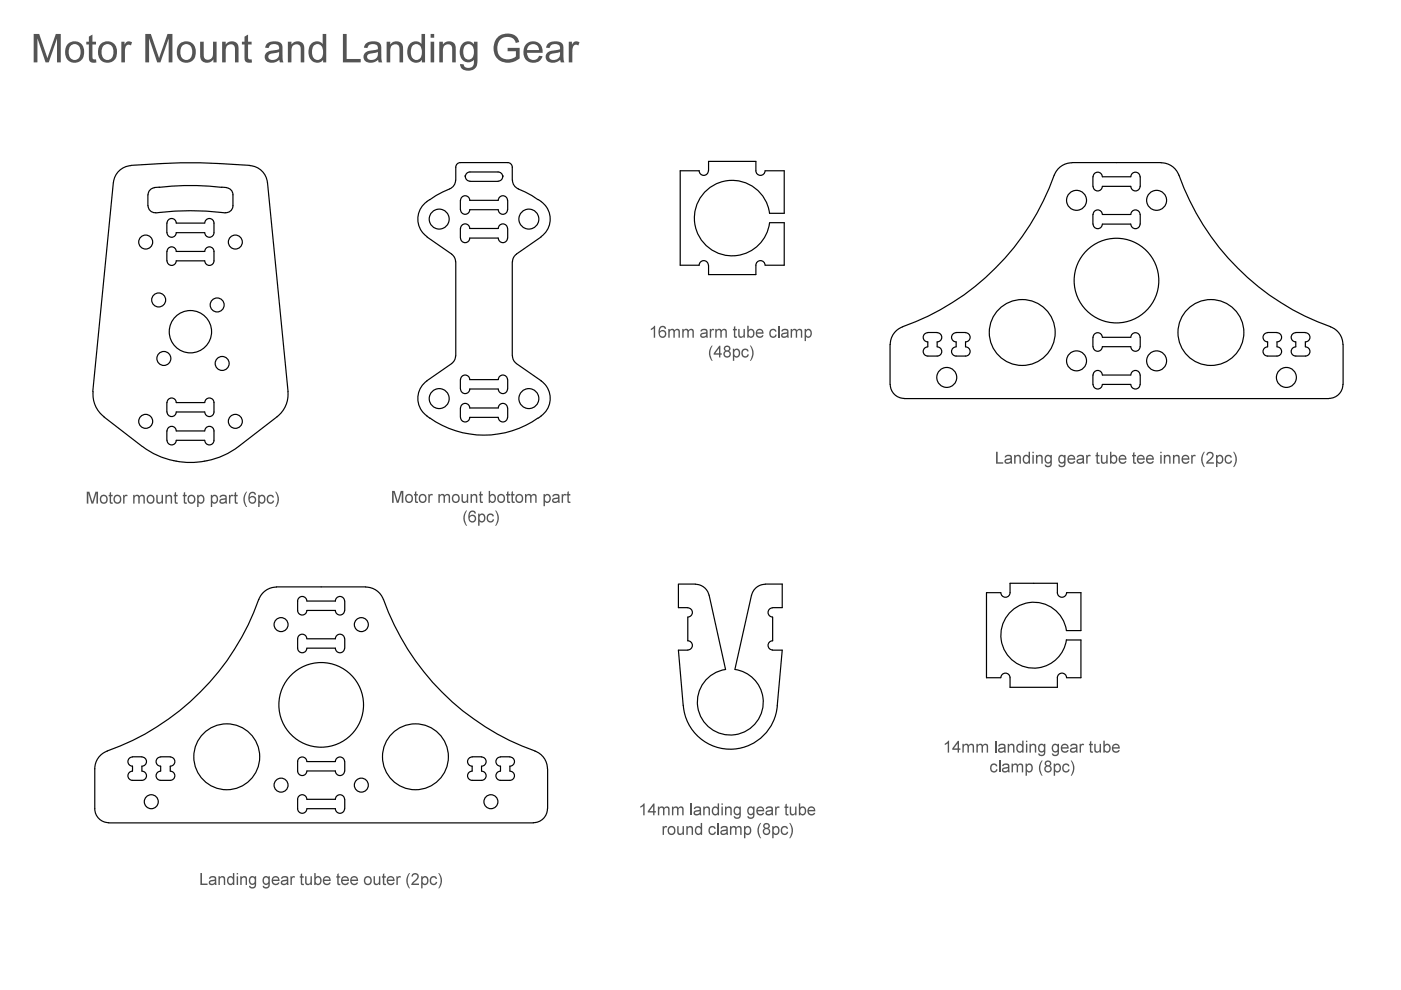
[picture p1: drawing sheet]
<svg xmlns="http://www.w3.org/2000/svg" width="297mm" height="210mm" viewBox="0 0 297 210" stroke-linecap="round" stroke-linejoin="round" font-family="sans-serif">
<g fill="none" stroke="#000" stroke-width=".25">
<path d="M24 38.7l-4.3 44.3M27.8 35.1a141 141 0 0 1 25.2 0M27.8 35.1a4 4 0 0 0-3.7 3.6M32.7 39.8a1.48 1.48 0 0 0-1.3 1.5v2.3a1.54 1.54 0 0 0 1.6 1.5M33.7 39.7a62.7 62.7 0 0 1 14.3 .1M33.8 39.7l-1.1 .1M48.1 39.8a1.48 1.48 0 0 1 1.3 1.5v2.4a1.48 1.48 0 0 1-1.7 1.4M53 35.1a4 4 0 0 1 3.7 3.6l4.4 44.3M96.6 38.2a2.01 2.01 0 0 1-1.3 1.9l-2.9 1.4-1.3 .8M96.6 38.2v-2.8a.97 .97 0 0 1 1-.9h10a.97 .97 0 0 1 1 .9v2.8M98.6 37.4h.1M99 36.7l.6-.2h6a.97 .97 0 0 1 1 .9 .97 .97 0 0 1-1 1h-6a.97 .97 0 0 1-.9-.6 .97 .97 0 0 1 .3-1.1z"/>
<path d="M106.6 37.4h.1M108.7 38.2a1.99 1.99 0 0 0 1.2 1.9M150.2 36.2a.97 .97 0 0 1-1 1 .97 .97 0 0 1-1-1h-4v20h4a.97 .97 0 0 1 1-.9 .97 .97 0 0 1 1 .9M150.2 36.2v-2h10.1v2a.97 .97 0 0 0 .9 1 .97 .97 0 0 0 1-1M162.2 36.2h4.1v9h-3.1M227.3 34.5a4 4 0 0 0-3.8 2.6 53.4 53.4 0 0 1-32.7 32.5 4 4 0 0 0-2 3.4M227.3 34.5h18.9M233.7 37.5a.97 .97 0 0 0-1-1 .97 .97 0 0 0-.9 1l-.1 2a1 1 0 0 0 1 1 1 1 0 0 0 1-1M233.8 37.5h6a.97 .97 0 0 1 .9-1 .97 .97 0 0 1 1 1M233.8 39.5h6a.97 .97 0 0 0 .9 1 .97 .97 0 0 0 1-1M241.8 37.5v2M246.2 34.5a4 4 0 0 1 3.8 2.6 53.4 53.4 0 0 0 32.7 32.5 4.1 4.1 0 0 1 2.1 3.4l-.1 8.5a3 3 0 0 1-2.9 3h-90.1a3 3 0 0 1-2.9-3"/>
<path d="M33 45.1a58.2 58.2 0 0 1 14.7 0M35.4 53.3v2M35.4 47.3v2M43.4 53.3h-6a.97 .97 0 0 0-1-1 .97 .97 0 0 0-1 1M43.4 55.3h-6a.97 .97 0 0 1-1 1 .97 .97 0 0 1-1-1M43.4 49.3h-6a.97 .97 0 0 1-1 1 .97 .97 0 0 1-1-1M43.4 47.3h-6a.97 .97 0 0 0-1-1 .97 .97 0 0 0-1 1M43.4 53.3a.97 .97 0 0 1 1-1 .97 .97 0 0 1 1 1v2a.97 .97 0 0 1-1 1 .97 .97 0 0 1-1-1M43.4 47.3a.97 .97 0 0 1 1-1 .97 .97 0 0 1 1 1v2a.97 .97 0 0 1-1 1 .97 .97 0 0 1-1-1M90.5 50.2l5.2 3.7M90.5 42.7a4.5 4.5 0 0 0 0 7.5M91.1 42.3l-.6 .4"/>
<path d="M95.7 53.9l.6 .5 .3 1.1M96.6 55.5v20M97.6 48.4v2.1M97.6 42.5v2M105.6 50.5h-6a.97 .97 0 0 1-1 .9 .97 .97 0 0 1-1-.9M105.6 48.4h-6a.97 .97 0 0 0-1-.9 .97 .97 0 0 0-1 .9M105.6 42.5h-6a.97 .97 0 0 0-1-1 .97 .97 0 0 0-1 1M105.6 44.5h-6a.97 .97 0 0 1-1 .9 .97 .97 0 0 1-1-.9M105.6 48.4a.97 .97 0 0 1 1-.9 .97 .97 0 0 1 1 .9M105.6 42.5a.97 .97 0 0 1 1-1 .97 .97 0 0 1 1 1M107.6 50.5a.97 .97 0 0 1-1 .9 .97 .97 0 0 1-1-.9M107.6 44.5a.97 .97 0 0 1-1 .9 .97 .97 0 0 1-1-.9"/>
<path d="M107.6 42.5v2M107.6 48.4v2.1M108.6 55.5v20M109.5 53.9l-.5 .5-.3 1.1M109.9 40.1l2.9 1.4 1.3 .8M114.1 42.3a4.6 4.6 0 0 1 .6 7.9M114.8 50.2l-5.3 3.7M150.2 56.2v2h10.1v-2a.97 .97 0 0 1 .9-.9 .97 .97 0 0 1 1 .9M163.2 45.2a8 8 0 0 0-12.3-5.7 8 8 0 0 0 0 13.5 8 8 0 0 0 12.3-5.8M163.2 47.2h3.1v9h-4.1M233.7 45.5a1 1 0 0 0-1-1 1 1 0 0 0-1 1l.1 2a.97 .97 0 0 0 .9 1 .97 .97 0 0 0 1-1M233.8 47.5h6a.97 .97 0 0 0 .9 1 .97 .97 0 0 0 1-1"/>
<path d="M233.8 45.5h6a.97 .97 0 0 1 .9-1 .97 .97 0 0 1 1 1M241.8 45.5v2M95.7 77.1l-5.2 3.6M96.6 75.5l-.3 1-.6 .6M108.7 75.5l.3 1 .5 .6M109.5 77.1l5.3 3.6M188.7 73v8.5M196.7 73.5a.97 .97 0 0 0-1 1 .97 .97 0 0 0 1 1h2a.97 .97 0 0 0 1-1 .97 .97 0 0 0-1-1M196.7 70.5a.97 .97 0 0 0-1 1 .97 .97 0 0 0 1 1v1M196.7 70.5h2M198.7 70.5a.97 .97 0 0 1 1 1 .97 .97 0 0 1-1 1v1M202.7 70.5h2"/>
<path d="M202.7 70.5a.97 .97 0 0 0-1 1 .97 .97 0 0 0 1 1v1M202.7 73.5a.97 .97 0 0 0-1 1 .97 .97 0 0 0 1 1h2a.97 .97 0 0 0 1-1 .97 .97 0 0 0-1-1M204.7 70.5a.97 .97 0 0 1 1 1 .97 .97 0 0 1-1 1v1M233.7 71.5a.97 .97 0 0 0-1-1 .97 .97 0 0 0-.9 1l-.1 2a1 1 0 0 0 1 1 1 1 0 0 0 1-1M233.7 79.5a1 1 0 0 0-1-1 1 1 0 0 0-1 1l.1 2a.97 .97 0 0 0 .9 1 .97 .97 0 0 0 1-1M233.8 71.5h6a.97 .97 0 0 1 .9-1 .97 .97 0 0 1 1 1M233.8 73.5h6a.97 .97 0 0 0 .9 1 .97 .97 0 0 0 1-1M233.8 79.5h6a.97 .97 0 0 1 .9-1 .97 .97 0 0 1 1 1M241.8 71.5v2M241.8 79.5v2M268.8 70.5h1.9M268.8 70.5a.97 .97 0 0 0-1 1 .97 .97 0 0 0 1 1v1"/>
<path d="M268.8 73.5a.97 .97 0 0 0-1 1 .97 .97 0 0 0 1 1h1.9a.97 .97 0 0 0 1-1 .97 .97 0 0 0-1-1M270.7 70.5a.97 .97 0 0 1 1 1 .97 .97 0 0 1-1 1v1M274.7 70.5h2.1M274.7 73.5a.97 .97 0 0 0-.9 1 .97 .97 0 0 0 .9 1h2.1a.97 .97 0 0 0 .9-1 .97 .97 0 0 0-.9-1M274.7 70.5a.97 .97 0 0 0-.9 1 .97 .97 0 0 0 .9 1v1M276.8 70.5a.97 .97 0 0 1 .9 1 .97 .97 0 0 1-.9 1v1M19.7 83a6 6 0 0 0 2.3 5.4M22 88.4l8.2 6.3M30.2 94.7a16 16 0 0 0 6.7 3M35.4 85.4v1.9M35.4 91.4v2M43.4 85.4h-6a.97 .97 0 0 0-1-1 .97 .97 0 0 0-1 1"/>
<path d="M43.4 87.3h-6a.97 .97 0 0 1-1 1 .97 .97 0 0 1-1-1M43.4 93.4h-6a.97 .97 0 0 1-1 .9 .97 .97 0 0 1-1-.9M43.4 91.4h-6a.97 .97 0 0 0-1-1 .97 .97 0 0 0-1 1M43.4 85.4a.97 .97 0 0 1 1-1 .97 .97 0 0 1 1 1v1.9a.97 .97 0 0 1-1 1 .97 .97 0 0 1-1-1M43.4 91.4a.97 .97 0 0 1 1-1 .97 .97 0 0 1 1 1v2a.97 .97 0 0 1-1 .9 .97 .97 0 0 1-1-.9M61 83a6 6 0 0 1-2.3 5.4l-8.1 6.3a17.1 17.1 0 0 1-13.7 3M90.5 88.2l.6 .5M90.5 80.8a4.5 4.5 0 0 0 0 7.4M91.1 88.6a19.9 19.9 0 0 0 23 0M97.6 80.5v2M97.6 86.5v2M105.6 80.5h-6a.97 .97 0 0 0-1-1 .97 .97 0 0 0-1 1"/>
<path d="M105.6 82.5h-6a.97 .97 0 0 1-1 1 .97 .97 0 0 1-1-1M105.6 88.5h-6a.97 .97 0 0 1-1 1 .97 .97 0 0 1-1-1M105.6 86.5h-6a.97 .97 0 0 0-1-1 .97 .97 0 0 0-1 1M105.6 80.5a.97 .97 0 0 1 1-1 .97 .97 0 0 1 1 1M105.6 86.5a.97 .97 0 0 1 1-1 .97 .97 0 0 1 1 1M107.6 82.5a.97 .97 0 0 1-1 1 .97 .97 0 0 1-1-1M107.6 88.5a.97 .97 0 0 1-1 1 .97 .97 0 0 1-1-1M107.6 80.5v2M107.6 86.5v2M114.7 80.8a4.6 4.6 0 0 1-.6 7.9M233.8 81.5h6a.97 .97 0 0 0 .9 1 .97 .97 0 0 0 1-1M65.1 135.4a.97 .97 0 0 0-1-.9 .97 .97 0 0 0-1 .9v2a.97 .97 0 0 0 1 1 .97 .97 0 0 0 1-1"/>
<path d="M65.1 127.4a.97 .97 0 0 0-1-.9 .97 .97 0 0 0-1 .9v2a.97 .97 0 0 0 1 1 .97 .97 0 0 0 1-1M65.1 137.4h6a.97 .97 0 0 0 1 1 .97 .97 0 0 0 1-1M65.1 135.4h6a.97 .97 0 0 1 1-.9 .97 .97 0 0 1 1 .9M65.1 127.4h6a.97 .97 0 0 1 1-.9 .97 .97 0 0 1 1 .9M65.1 129.4h6a.97 .97 0 0 0 1 1 .97 .97 0 0 0 1-1M73.1 127.4v2M73.1 135.4v2M145.8 130.9v5a.97 .97 0 0 1 1 .9 .97 .97 0 0 1-1 1M145.8 137.9h-2l1.1 11.7a10 10 0 0 0 9.9 9.2 10 10 0 0 0 10-9.2M147.4 123.8h-3.6v5l2 .1a.97 .97 0 0 1 1 1 .97 .97 0 0 1-1 .9M147.4 123.9a2.96 2.96 0 0 1 2.9 2.3M150.4 126.2l3.4 15.7"/>
<path d="M162.2 123.8h3.6v5l-2 .1a.97 .97 0 0 0-1 1 .97 .97 0 0 0 1 .9M162.2 123.9a2.96 2.96 0 0 0-2.8 2.3l-3.6 15.7M163.8 130.9v5a.97 .97 0 0 0-1 .9 .97 .97 0 0 0 1 1M163.8 137.9h2l-1 11.7M226.1 135.7h3.1v8h-3M226.1 133.7a7 7 0 0 0-10.7-4.9 7 7 0 0 0 0 11.8 7 7 0 0 0 10.7-4.9M226.1 125.7a.97 .97 0 0 1-.9 .9 .97 .97 0 0 1-1-.9v-2h-10v2a1 1 0 0 1-1 .9 1 1 0 0 1-1-.9h-3v18h3a.97 .97 0 0 1 1-1 .97 .97 0 0 1 1 1v2h10v-2a.97 .97 0 0 1 1-1 .97 .97 0 0 1 .9 1M226.2 125.7h3v8h-3.1M153.8 141.9a7 7 0 0 0-4.8 10.7 7 7 0 0 0 11.7 0 7 7 0 0 0-4.9-10.7M23.1 174.4a2.96 2.96 0 0 1-3-2.9v-8.5a4 4 0 0 1 2.6-3.8 53.6 53.6 0 0 0 32.5-32.7 4 4 0 0 1 3.4-2l18.9-.1a4.1 4.1 0 0 1 3.8 2.7 53.6 53.6 0 0 0 32.8 32.4 4 4 0 0 1 2 3.5v8.5a3 3 0 0 1-3 2.9M23.1 174.5h90M28.1 163.5a.97 .97 0 0 0-1 1 .97 .97 0 0 0 1 1h2a.97 .97 0 0 0 1-1 .97 .97 0 0 0-1-1"/>
<path d="M28.1 160.5a.97 .97 0 0 0-1 1 .97 .97 0 0 0 1 .9v1.1M28.1 160.5h2M30.1 160.5a.97 .97 0 0 1 1 1 .97 .97 0 0 1-1 .9v1.1M34.1 160.5a.97 .97 0 0 0-1 1 .97 .97 0 0 0 1 .9v1.1M34.1 163.5a.97 .97 0 0 0-1 1 .97 .97 0 0 0 1 1h2a.97 .97 0 0 0 1-1 .97 .97 0 0 0-1-1M34.1 160.5h2M36.1 160.5a.97 .97 0 0 1 1 1 .97 .97 0 0 1-1 .9v1.1M65.1 161.5a.97 .97 0 0 0-1-1 .97 .97 0 0 0-1 1v2a.97 .97 0 0 0 1 .9 .97 .97 0 0 0 1-.9M65.1 169.5a.97 .97 0 0 0-1-1 .97 .97 0 0 0-1 1v2a.97 .97 0 0 0 1 .9 .97 .97 0 0 0 1-.9M65.1 161.5h6a.97 .97 0 0 1 1-1 .97 .97 0 0 1 1 1M65.1 163.5h6a.97 .97 0 0 0 1 .9 .97 .97 0 0 0 1-.9M65.1 171.5h6a.97 .97 0 0 0 1 .9 .97 .97 0 0 0 1-.9"/>
<path d="M65.1 169.5h6a.97 .97 0 0 1 1-1 .97 .97 0 0 1 1 1M73.1 161.5v2M73.1 169.5v2M100.1 160.5a.97 .97 0 0 0-1 1 .97 .97 0 0 0 1 .9v1.1M100.1 163.5a.97 .97 0 0 0-1 1 .97 .97 0 0 0 1 1h2a.97 .97 0 0 0 1-1 .97 .97 0 0 0-1-1M100.1 160.5h2M102.1 160.5a.97 .97 0 0 1 1 1 .97 .97 0 0 1-1 .9v1.1M106.1 163.5a.97 .97 0 0 0-1 1 .97 .97 0 0 0 1 1h2a.97 .97 0 0 0 1-1 .97 .97 0 0 0-1-1M106.1 160.5a.97 .97 0 0 0-1 1 .97 .97 0 0 0 1 .9v1.1M106.1 160.5h2M108.1 160.5a.97 .97 0 0 1 1 1 .97 .97 0 0 1-1 .9v1.1"/>
<circle cx="30.9" cy="51.3" r="1.48"/>
<circle cx="49.9" cy="51.3" r="1.48"/>
<circle cx="93.1" cy="46.5" r="2.12"/>
<circle cx="112.1" cy="46.5" r="2.12"/>
<circle cx="228.2" cy="42.5" r="2.12"/>
<circle cx="236.7" cy="59.5" r="9"/>
<circle cx="245.2" cy="42.5" r="2.12"/>
<circle cx="33.6" cy="63.6" r="1.48"/>
<circle cx="34.7" cy="76" r="1.48"/>
<circle cx="40.4" cy="70.3" r="4.5"/>
<circle cx="46" cy="64.7" r="1.48"/>
<circle cx="47.1" cy="77.1" r="1.48"/>
<circle cx="216.7" cy="70.5" r="7"/>
<circle cx="228.2" cy="76.5" r="2.12"/>
<circle cx="245.2" cy="76.5" r="2.12"/>
<circle cx="256.7" cy="70.5" r="7"/>
<circle cx="30.9" cy="89.3" r="1.48"/>
<circle cx="49.9" cy="89.3" r="1.48"/>
<circle cx="93.1" cy="84.5" r="2.12"/>
<circle cx="112.1" cy="84.5" r="2.12"/>
<circle cx="200.7" cy="80" r="2.12"/>
<circle cx="272.7" cy="80" r="2.12"/>
<circle cx="59.6" cy="132.4" r="1.48"/>
<circle cx="76.6" cy="132.4" r="1.48"/>
<circle cx="68.1" cy="149.5" r="9"/>
<circle cx="32.1" cy="170" r="1.48"/>
<circle cx="48.1" cy="160.5" r="7"/>
<circle cx="59.6" cy="166.5" r="1.48"/>
<circle cx="76.6" cy="166.5" r="1.48"/>
<circle cx="88.1" cy="160.5" r="7"/>
<circle cx="104.1" cy="170" r="1.48"/>
</g>
<g fill="#545454">
<path d="M7.1 7.2h1.2l1.8 5.1 1.7-5.1h1.1v6h-.8v-5l-1.8 5h-.6l-1.8-5.1v5.1h-.8z"/>
<path d="M18.8 7.8l.8-.5v1.5h.8v.6h-.8v2.6a.52 .52 0 0 0 .2 .5 .52 .52 0 0 0 .6 .1v.6a1.1 1.1 0 0 1-1.2-.1 1.1 1.1 0 0 1-.4-1.1v-2.6h-.5v-.6h.5z"/>
<path d="M25.7 8.8h.7v.7a1 1 0 0 1 1.6-.5l-.2 .7a.82 .82 0 0 0-1 0 .82 .82 0 0 0-.3 .9v2.6h-.8z"/>
<path d="M30.8 7.2h1.2l1.7 5.1 1.8-5.1h1.1v6h-.8v-5l-1.8 5h-.7l-1.7-5.1v5.1h-.8z"/>
<path d="M42.4 8.8h.8v2.5a1.03 1.03 0 0 0 .8 1.4 1.03 1.03 0 0 0 1.2-1.2v-2.7h.7v4.4h-.7v-.6a1.51 1.51 0 0 1-1.8 .7 1.51 1.51 0 0 1-1-1.8z"/>
<path d="M47.1 8.8h.8v.7a1.48 1.48 0 0 1 1.8-.7 1.48 1.48 0 0 1 .9 1.7v2.7h-.8v-2.6a.99 .99 0 0 0-.9-1.3 .99 .99 0 0 0-1 1.1v2.8h-.8z"/>
<path d="M51.8 7.8l.8-.5v1.5h.7v.6h-.7v2.6a.52 .52 0 0 0 .2 .5 .52 .52 0 0 0 .5 .1l.1 .6a1.1 1.1 0 0 1-1.2-.1 1.1 1.1 0 0 1-.4-1.1v-2.6h-.5v-.6h.5z"/>
<path d="M61 8.8h.8v.7a1.48 1.48 0 0 1 1.8-.7 1.48 1.48 0 0 1 .9 1.7v2.7h-.7v-2.6a.99 .99 0 0 0-.9-1.3 .99 .99 0 0 0-1.1 1.1v2.8h-.8z"/>
<path d="M72.7 7.2h.8v5.3h3v.7h-3.8z"/>
<path d="M82 8.8h.7v.7a1.48 1.48 0 0 1 1.9-.7 1.48 1.48 0 0 1 .9 1.7v2.7h-.8v-2.6a.99 .99 0 0 0-.9-1.3 .99 .99 0 0 0-1 1.1l-.1 2.8h-.7z"/>
<path d="M93.1 8.8h.8v.7a1.48 1.48 0 0 1 1.8-.7 1.48 1.48 0 0 1 .9 1.7v2.7h-.7v-2.6a.99 .99 0 0 0-.9-1.3 .99 .99 0 0 0-1.1 1.1v2.8h-.8z"/>
<path d="M105.5 7.9a2.73 2.73 0 0 1 4.6 1l-.7 .2a2 2 0 0 0-2-1.3 2 2 0 0 0-1.8 1.5 2.31 2.31 0 0 0 2 3.3l1-.2 .8-.4v-1.1h-1.8v-.8h2.6v2.3a3.4 3.4 0 0 1-5.2-.6 3.6 3.6 0 0 1 .5-3.9z"/>
<path d="M120.6 8.8h.7v.7a1 1 0 0 1 1.6-.5l-.3 .7a.82 .82 0 0 0-1 0 .82 .82 0 0 0-.2 .9l-.1 2.6h-.7z"/>
<path d="M18.4 104.3h.5l.7 2.1 .6-2.1h.6v2.5h-.4v-2.3l-.6 2.3h-.4l-.7-2.3v2.3h-.3z"/>
<path d="M23.3 104.5l.2-.2v.6h.4v.3h-.4v1.1l.1 .2h.3v.3a.46 .46 0 0 1-.5 0 .46 .46 0 0 1-.1-.5v-1.1h-.3v-.3h.3z"/>
<path d="M26.1 104.9h.3v.3l.2-.3h.3l.2 .1-.1 .3a.4 .4 0 0 0-.5 0 .4 .4 0 0 0-.1 .5v1h-.3z"/>
<path d="M28.2 104.9h.3v.3a.57 .57 0 0 1 .6-.3 .57 .57 0 0 1 .5 .3 .59 .59 0 0 1 .7-.3 .59 .59 0 0 1 .4 .6v1.3h-.3v-1.2a.41 .41 0 0 0-.4-.4 .41 .41 0 0 0-.4 .5v1.1h-.3v-1.2a.43 .43 0 0 0-.5-.4 .43 .43 0 0 0-.3 .6v1h-.3z"/>
<path d="M33.1 104.9h.3v1a.45 .45 0 0 0 .5 .6 .45 .45 0 0 0 .4-.6v-1h.3v1.9h-.3v-.3a.6 .6 0 0 1-.8 .3 .6 .6 0 0 1-.4-.7z"/>
<path d="M35.1 104.9h.3v.3a.61 .61 0 0 1 .7-.3 .61 .61 0 0 1 .4 .7v1.2h-.3v-1.1a.44 .44 0 0 0-.5-.5 .44 .44 0 0 0-.3 .6v1h-.3z"/>
<path d="M37 104.5l.3-.2v.6h.4v.3h-.4v1.1l.1 .2h.3v.3a.46 .46 0 0 1-.5 0 .46 .46 0 0 1-.2-.5v-1.1h-.2v-.3h.2z"/>
<path d="M39 104.5l.2-.2v.6h.4v.3h-.4v1.1l.1 .2h.3v.3a.46 .46 0 0 1-.5 0 .46 .46 0 0 1-.1-.5v-1.1h-.3v-.3h.3z"/>
<path d="M48.5 104.9h.3v.3l.2-.3h.3l.2 .1-.1 .3a.4 .4 0 0 0-.5 0 .4 .4 0 0 0-.1 .5v1h-.3z"/>
<path d="M49.8 104.5l.3-.2v.6h.3v.3h-.3v1.1v.2h.3v.3a.46 .46 0 0 1-.5 0 .46 .46 0 0 1-.1-.5v-1.1h-.2v-.3h.2z"/>
<path d="M52.2 104.3h.2l-.3 .5a2.84 2.84 0 0 0 .3 2.7h-.2a2.53 2.53 0 0 1 0-3.2z"/>
<path d="M56.8 105.1a.77 .77 0 0 1 1.3 .4h-.3a.55 .55 0 0 0-.8-.2 .55 .55 0 0 0-.1 .8 .5 .5 0 0 0 .4 .4 .5 .5 0 0 0 .5-.4h.3a.85 .85 0 0 1-1.1 .6 .85 .85 0 0 1-.4-1.2z"/>
<path d="M58.3 104.3h.3a2.53 2.53 0 0 1 0 3.2h-.3a2.87 2.87 0 0 0 0-3.2z"/>
<path d="M83.1 104.1h.6l.6 2.1 .7-2.1h.5v2.5h-.3v-2.2l-.7 2.2h-.4l-.6-2.2v2.2h-.4z"/>
<path d="M88 104.3l.3-.2v.7h.3v.3h-.3v1v.2l.3 .1v.2a.46 .46 0 0 1-.5 0 .46 .46 0 0 1-.1-.5v-1h-.2v-.3h.2z"/>
<path d="M90.8 104.8h.3v.2l.2-.2 .3-.1 .2 .1-.1 .3a.4 .4 0 0 0-.5 0 .4 .4 0 0 0-.1 .5v1h-.3z"/>
<path d="M93 104.8h.2v.2a.57 .57 0 0 1 .6-.3 .57 .57 0 0 1 .5 .4 .59 .59 0 0 1 .7-.4 .59 .59 0 0 1 .4 .6v1.3h-.3v-1.1a.41 .41 0 0 0-.4-.5 .41 .41 0 0 0-.4 .5v1.1h-.3v-1.2a.43 .43 0 0 0-.5-.4 .43 .43 0 0 0-.3 .7v.9h-.2z"/>
<path d="M97.8 104.8h.3v1a.45 .45 0 0 0 .5 .6 .45 .45 0 0 0 .4-.7v-.9h.3v1.8h-.3v-.3a.6 .6 0 0 1-.8 .3 .6 .6 0 0 1-.4-.7z"/>
<path d="M99.8 104.8h.3v.2a.61 .61 0 0 1 .7-.3 .61 .61 0 0 1 .4 .8v1.1h-.3v-1.1a.44 .44 0 0 0-.5-.5 .44 .44 0 0 0-.3 .6v1h-.3z"/>
<path d="M101.7 104.3l.3-.2v.7h.4v.3h-.4v1l.1 .2 .3 .1v.2a.46 .46 0 0 1-.5 0 .46 .46 0 0 1-.2-.5v-1h-.2v-.3h.2z"/>
<path d="M107.5 104.3l.3-.2v.7h.3v.3h-.3v1l.1 .2 .2 .1 .1 .2a.46 .46 0 0 1-.5 0 .46 .46 0 0 1-.2-.5v-1h-.2v-.3h.2z"/>
<path d="M108.5 104.3l.3-.2v.7h.3v.3h-.3v1v.2l.3 .1v.2a.46 .46 0 0 1-.5 0 .46 .46 0 0 1-.1-.5v-1h-.2v-.3h.2z"/>
<path d="M111.3 104.8h.3v.2a.57 .57 0 0 1 .5-.3 .57 .57 0 0 1 .5 .4 .59 .59 0 0 1 .7-.4 .59 .59 0 0 1 .5 .6v1.3h-.3v-1.1a.41 .41 0 0 0-.5-.5 .41 .41 0 0 0-.3 .5v1.1h-.3v-1.2a.43 .43 0 0 0-.6-.4 .43 .43 0 0 0-.2 .7v.9h-.3z"/>
<path d="M119.1 104.8h.2v.2l.2-.2 .4-.1 .1 .1-.1 .3a.4 .4 0 0 0-.4 0 .4 .4 0 0 0-.1 .5v1h-.3z"/>
<path d="M120.3 104.3l.3-.2v.7h.3v.3h-.3v1l.1 .2 .2 .1 .1 .2a.46 .46 0 0 1-.5 0 .46 .46 0 0 1-.2-.5v-1h-.2v-.3h.2z"/>
<path d="M98.8 108.2h.2l-.2 .5a2.84 2.84 0 0 0 .2 2.8h-.2a2.54 2.54 0 0 1 0-3.3z"/>
<path d="M103.4 109.1a.76 .76 0 0 1 1.3 .4h-.3a.55 .55 0 0 0-.8-.3 .55 .55 0 0 0-.1 .8 .5 .5 0 0 0 .5 .5 .5 .5 0 0 0 .5-.4h.3a.85 .85 0 0 1-1.2 .6 .85 .85 0 0 1-.4-1.2z"/>
<path d="M105 108.2h.2a2.54 2.54 0 0 1 0 3.3h-.2a2.87 2.87 0 0 0 0-3.3z"/>
<path d="M138 69.7l.7-.6h.2v2.5h-.3v-2l-.6 .4z"/>
<path d="M141.7 69.7h.3v.3a.57 .57 0 0 1 .5-.3 .57 .57 0 0 1 .5 .4 .59 .59 0 0 1 .7-.4 .59 .59 0 0 1 .4 .6v1.3h-.2v-1.2a.41 .41 0 0 0-.5-.4 .41 .41 0 0 0-.3 .5v1.1h-.3v-1.2a.42 .42 0 0 0-.6-.4 .42 .42 0 0 0-.2 .7v.9h-.3z"/>
<path d="M144.6 69.7h.3v.3a.57 .57 0 0 1 .6-.3 .57 .57 0 0 1 .5 .4 .59 .59 0 0 1 .7-.4 .59 .59 0 0 1 .4 .6v1.3h-.3v-1.2a.41 .41 0 0 0-.4-.4 .41 .41 0 0 0-.4 .5v1.1h-.3v-1.2a.42 .42 0 0 0-.5-.4 .42 .42 0 0 0-.3 .7v.9h-.3z"/>
<path d="M150.5 69.7h.2v.3l.2-.2 .4-.1 .1 .1-.1 .3a.4 .4 0 0 0-.5 0 .4 .4 0 0 0 0 .5v1h-.3z"/>
<path d="M151.6 69.7h.3v.3a.57 .57 0 0 1 .6-.3 .57 .57 0 0 1 .5 .4 .59 .59 0 0 1 .7-.4 .59 .59 0 0 1 .4 .6v1.3h-.3v-1.2a.41 .41 0 0 0-.4-.4 .41 .41 0 0 0-.4 .5v1.1h-.3v-1.2a.42 .42 0 0 0-.5-.4 .42 .42 0 0 0-.3 .7v.9h-.3z"/>
<path d="M155.6 69.3l.3-.2v.6h.3v.3h-.3v1.1l.1 .2h.2l.1 .3a.46 .46 0 0 1-.5 0 .46 .46 0 0 1-.2-.5v-1.1h-.2v-.3h.2z"/>
<path d="M156.5 69.7h.3v1.1a.45 .45 0 0 0 .5 .6 .45 .45 0 0 0 .3-.7v-1h.3v1.9h-.3v-.3a.6 .6 0 0 1-.7 .3 .6 .6 0 0 1-.4-.7z"/>
<path d="M163.4 69.9a.76 .76 0 0 1 1.2 .4h-.3a.55 .55 0 0 0-.7-.2 .55 .55 0 0 0-.2 .8 .5 .5 0 0 0 .5 .4 .5 .5 0 0 0 .5-.4l.3 .1a.85 .85 0 0 1-1.2 .6 .85 .85 0 0 1-.4-1.3z"/>
<path d="M14.5 9.2a2.07 2.07 0 0 1 2.4-.1 2.07 2.07 0 0 1 .9 2.3 2.05 2.05 0 0 1-2.4 1.9 2.05 2.05 0 0 1-1.6-2.7l.2-.8zM14.9 9.8a1.8 1.8 0 0 0 .9 2.9 1.51 1.51 0 0 0 1.3-2.1 1.22 1.22 0 0 0-.8-1.2 1.22 1.22 0 0 0-1.4 .4z"/>
<path d="M21.4 9.2a2.07 2.07 0 0 1 2.5-.1 2.07 2.07 0 0 1 .9 2.3 2.05 2.05 0 0 1-2.5 1.9 2.05 2.05 0 0 1-1.5-2.7l.2-.8zM21.9 9.8a1.8 1.8 0 0 0 .9 2.9 1.51 1.51 0 0 0 1.2-2.1 1.22 1.22 0 0 0-.7-1.2 1.22 1.22 0 0 0-1.4 .4z"/>
<path d="M38.1 9.2a2.07 2.07 0 0 1 2.5-.1 2.07 2.07 0 0 1 .9 2.3 2.05 2.05 0 0 1-2.5 1.9 2.05 2.05 0 0 1-1.5-2.7l.2-.8zM38.6 9.8a1.8 1.8 0 0 0 .9 2.9 1.51 1.51 0 0 0 1.2-2.1 1.22 1.22 0 0 0-.7-1.2 1.22 1.22 0 0 0-1.4 .4z"/>
<path d="M56.7 9.2a2.27 2.27 0 0 1 3.1 .3l.1 3 .2 .7h-.7l-.2-.5a1.98 1.98 0 0 1-3-.1 1.44 1.44 0 0 1 1.7-1.9l.7-.1a.56 .56 0 0 0 .6-.5 .56 .56 0 0 0-.5-.6 1.19 1.19 0 0 0-1.7 .7l-.8-.1zM57.1 11.6a.75 .75 0 0 0 0 .9 .75 .75 0 0 0 1 .2 1.32 1.32 0 0 0 1.1-1.7z"/>
<path d="M66.1 9.2a1.63 1.63 0 0 1 2.3 .1v-2.1h.8v6h-.7v-.5a1.83 1.83 0 0 1-2.2 .3 1.83 1.83 0 0 1-.9-2l.2-1.1zM66.5 9.8a2.09 2.09 0 0 0 .5 2.9 1.28 1.28 0 0 0 1.5-1.6 1.28 1.28 0 0 0-.4-1.4 1.28 1.28 0 0 0-1.4-.2z"/>
<path d="M77.7 9.2a2.27 2.27 0 0 1 3.1 .3l.1 3 .2 .7h-.8l-.1-.5a1.98 1.98 0 0 1-3-.1 1.44 1.44 0 0 1 1.6-1.9l.8-.1a.56 .56 0 0 0 .6-.5 .56 .56 0 0 0-.5-.6 1.19 1.19 0 0 0-1.8 .7l-.8-.1zM78.1 11.6a.75 .75 0 0 0-.1 .9 .75 .75 0 0 0 1 .2 1.32 1.32 0 0 0 1.1-1.7z"/>
<path d="M87 9.2a1.63 1.63 0 0 1 2.4 .1v-2.1h.7v6h-.7v-.5a1.83 1.83 0 0 1-2.1 .3 1.83 1.83 0 0 1-1-2l.3-1.1zM87.4 9.8a2.09 2.09 0 0 0 .6 2.9 1.28 1.28 0 0 0 1.4-1.6 1.28 1.28 0 0 0-.3-1.4 1.28 1.28 0 0 0-1.4-.2z"/>
<path d="M91.3 7.2h.8v.8h-.8zM91.3 8.8h.8v4.4h-.8z"/>
<path d="M98.1 9.2a1.6 1.6 0 0 1 2.4 .2v-.6h.7v3.8a1.99 1.99 0 0 1-1.1 2.3 1.99 1.99 0 0 1-2.4-.7l-.2-.6h.8a1.13 1.13 0 0 0 1.3 .8 1.13 1.13 0 0 0 .9-1.3v-.4a1.8 1.8 0 0 1-2.1 .3 1.8 1.8 0 0 1-.9-2l.2-1.1zM98.5 9.8a2.06 2.06 0 0 0 .5 2.8 1.27 1.27 0 0 0 1.5-1.6 1.24 1.24 0 0 0-.4-1.3 1.24 1.24 0 0 0-1.3-.2z"/>
<path d="M111.6 9.4a2.05 2.05 0 0 1 2.4-.4 2.05 2.05 0 0 1 1 2.2h-3.3a1.32 1.32 0 0 0 1 1.5 1.32 1.32 0 0 0 1.6-.9l.7 .1a2.14 2.14 0 0 1-2.8 1.2 2.14 2.14 0 0 1-1.1-2.8zM112.1 9.7l-.4 .9h2.6a1.27 1.27 0 0 0-.8-1.2 1.27 1.27 0 0 0-1.4 .3z"/>
<path d="M116.3 9.2a2.27 2.27 0 0 1 3.1 .3l.1 3 .2 .7h-.8l-.1-.5a1.98 1.98 0 0 1-3-.1 1.44 1.44 0 0 1 1.6-1.9l.8-.1a.56 .56 0 0 0 .6-.5 .56 .56 0 0 0-.5-.6 1.19 1.19 0 0 0-1.8 .7l-.7-.1zM116.7 11.6a.75 .75 0 0 0-.1 .9 .75 .75 0 0 0 1 .2 1.32 1.32 0 0 0 1.1-1.7z"/>
<path d="M21.4 105.1a.91 .91 0 0 1 1.3 .2 .91 .91 0 0 1-.2 1.2 .91 .91 0 0 1-1.2-.1l-.1-.9zM21.6 105.3a.62 .62 0 0 0-.1 1 .62 .62 0 0 0 1-.1 .62 .62 0 0 0-.1-.8 .62 .62 0 0 0-.8-.1z"/>
<path d="M24.3 105.1a.91 .91 0 0 1 1.3 .2 .91 .91 0 0 1-.2 1.2 .91 .91 0 0 1-1.2-.1l-.1-.9zM24.5 105.3a.62 .62 0 0 0-.1 1 .62 .62 0 0 0 1-.1 .62 .62 0 0 0-.1-.8 .62 .62 0 0 0-.8-.1z"/>
<path d="M31.4 105.1a.91 .91 0 0 1 1.2 .2 .91 .91 0 0 1-.1 1.2 .91 .91 0 0 1-1.3-.1l-.1-.9zM31.5 105.3a.62 .62 0 0 0 0 1 .62 .62 0 0 0 .9-.1 .62 .62 0 0 0 0-.8 .62 .62 0 0 0-.9-.1z"/>
<path d="M40 105.1a.91 .91 0 0 1 1.3 .2 .91 .91 0 0 1-.2 1.2 .91 .91 0 0 1-1.2-.1l-.1-.9zM40.2 105.3a.62 .62 0 0 0-.1 1 .62 .62 0 0 0 1-.1 .62 .62 0 0 0-.1-.8 .62 .62 0 0 0-.8-.1z"/>
<path d="M41.8 104.9h.3v.3a.75 .75 0 0 1 1-.1 .75 .75 0 0 1 .2 .9 .72 .72 0 0 1-.4 .7 .72 .72 0 0 1-.8-.1v.9h-.3zM42.2 105.4a.61 .61 0 0 0-.1 .8 .61 .61 0 0 0 .8 .2 .61 .61 0 0 0 .2-.9 .61 .61 0 0 0-.9-.1z"/>
<path d="M44.7 104.9h.3v.3a.75 .75 0 0 1 1-.1 .75 .75 0 0 1 .2 .9 .72 .72 0 0 1-.4 .7 .72 .72 0 0 1-.8-.1v.9h-.3zM45.1 105.4a.61 .61 0 0 0-.1 .8 .61 .61 0 0 0 .8 .2 .61 .61 0 0 0 .1-.9 .61 .61 0 0 0-.8-.1z"/>
<path d="M46.7 105.1a.83 .83 0 0 1 1-.2 .83 .83 0 0 1 .4 1.1l.1 .8h-.3l-.1-.2a.66 .66 0 0 1-.9 .2 .66 .66 0 0 1-.3-.9l1.2-.3a.49 .49 0 0 0-.4-.5 .49 .49 0 0 0-.6 .4l-.3-.1zM46.8 106.1v.1a.52 .52 0 0 0 .6 .3 .52 .52 0 0 0 .4-.6z"/>
<path d="M52.9 104.5a.76 .76 0 0 1 .8-.2 .76 .76 0 0 1 .6 .6h-.3a.54 .54 0 0 0-.7-.3 .54 .54 0 0 0-.3 .6l-.1 .3a.81 .81 0 0 1 1.2 0 .81 .81 0 0 1-.2 1.2 .81 .81 0 0 1-1.1-.3l-.1-1.1zM52.9 106a.55 .55 0 0 0 1.1 0 .55 .55 0 0 0-1.1 0z"/>
<path d="M54.7 104.9h.3v.3a.75 .75 0 0 1 1-.1 .75 .75 0 0 1 .3 .9 .72 .72 0 0 1-.5 .7 .72 .72 0 0 1-.8-.1v.9h-.3zM55.2 105.4a.61 .61 0 0 0-.2 .8 .61 .61 0 0 0 .9 .2 .61 .61 0 0 0 .1-.9 .61 .61 0 0 0-.8-.1z"/>
<path d="M86.2 104.9a.91 .91 0 0 1 1.2 .2 .91 .91 0 0 1-.1 1.3 .91 .91 0 0 1-1.3-.2l-.1-.8zM86.3 105.2a.62 .62 0 0 0 0 .9 .62 .62 0 0 0 .9 0 .62 .62 0 0 0 0-.9 .62 .62 0 0 0-.9 0z"/>
<path d="M89 104.9a.91 .91 0 0 1 1.3 .2 .91 .91 0 0 1-.2 1.3 .91 .91 0 0 1-1.2-.2l-.1-.8zM89.2 105.2a.62 .62 0 0 0-.1 .9 .62 .62 0 0 0 1 0 .62 .62 0 0 0-.1-.9 .62 .62 0 0 0-.8 0z"/>
<path d="M96.1 104.9a.91 .91 0 0 1 1.2 .2 .91 .91 0 0 1-.1 1.3 .91 .91 0 0 1-1.3-.2l-.1-.8zM96.2 105.2a.62 .62 0 0 0 0 .9 .62 .62 0 0 0 .9 0 .62 .62 0 0 0 0-.9 .62 .62 0 0 0-.9 0z"/>
<path d="M103.6 104.1h.3v.9a.78 .78 0 0 1 1-.1 .78 .78 0 0 1 .2 1 .67 .67 0 0 1-.4 .7 .67 .67 0 0 1-.8-.3v.3h-.3zM104.1 105.2a.61 .61 0 0 0-.2 .8 .61 .61 0 0 0 .8 .2 .61 .61 0 0 0 .2-.8 .61 .61 0 0 0-.8-.2z"/>
<path d="M105.7 104.9a.91 .91 0 0 1 1.3 .2 .91 .91 0 0 1-.2 1.3 .91 .91 0 0 1-1.3-.2l-.1-.8zM105.9 105.2a.62 .62 0 0 0-.1 .9 .62 .62 0 0 0 .9 0 .62 .62 0 0 0 0-.9 .62 .62 0 0 0-.8 0z"/>
<path d="M109.5 104.9a.91 .91 0 0 1 1.3 .2 .91 .91 0 0 1-.2 1.3 .91 .91 0 0 1-1.2-.2l-.1-.8zM109.7 105.2a.62 .62 0 0 0-.1 .9 .62 .62 0 0 0 1 0 .62 .62 0 0 0-.1-.9 .62 .62 0 0 0-.8 0z"/>
<path d="M115.2 104.8h.3v.2a.74 .74 0 0 1 1-.1 .74 .74 0 0 1 .3 1 .72 .72 0 0 1-.5 .7 .72 .72 0 0 1-.8-.2v.9h-.3zM115.7 105.2a.61 .61 0 0 0-.2 .8 .61 .61 0 0 0 .9 .2 .61 .61 0 0 0 .1-.8 .61 .61 0 0 0-.8-.2z"/>
<path d="M117.2 105a.83 .83 0 0 1 1.1-.2 .83 .83 0 0 1 .3 1l.1 .8h-.3l-.1-.2a.65 .65 0 0 1-.9 .2 .65 .65 0 0 1-.1-.9l1-.3a.49 .49 0 0 0-.4-.4 .49 .49 0 0 0-.5 .3h-.3zM117.4 106h-.1a.52 .52 0 0 0 .7 .3 .52 .52 0 0 0 .3-.6z"/>
<path d="M99.6 108.5a.76 .76 0 0 1 .7-.3 .76 .76 0 0 1 .6 .7h-.3a.54 .54 0 0 0-.6-.3 .54 .54 0 0 0-.4 .6v.2a.81 .81 0 0 1 1.2 .1 .81 .81 0 0 1-.2 1.2 .81 .81 0 0 1-1.2-.3l-.1-1.2zM99.6 110a.55 .55 0 0 0 1.1 0 .55 .55 0 0 0-1.1 0z"/>
<path d="M101.4 108.9h.3v.3a.75 .75 0 0 1 1-.2 .75 .75 0 0 1 .2 1 .72 .72 0 0 1-.4 .7 .72 .72 0 0 1-.8-.2v1h-.3zM101.8 109.3a.61 .61 0 0 0-.1 .9 .61 .61 0 0 0 .8 .1 .61 .61 0 0 0 .1-.8 .61 .61 0 0 0-.8-.2z"/>
<path d="M139.9 69.4a.76 .76 0 0 1 .8-.3 .76 .76 0 0 1 .5 .6h-.3a.54 .54 0 0 0-.6-.3 .54 .54 0 0 0-.4 .7v.2a.8 .8 0 0 1 1.2 .1 .8 .8 0 0 1-.2 1.1 .8 .8 0 0 1-1.2-.3l-.1-1.1zM139.9 70.8a.55 .55 0 0 0 1.1 0 .55 .55 0 0 0-1.1 0z"/>
<path d="M148.6 69.9a.83 .83 0 0 1 1.1-.1 .83 .83 0 0 1 .3 1l.1 .8h-.3l-.1-.2a.64 .64 0 0 1-.9 .2 .64 .64 0 0 1-.1-.9l1-.3a.49 .49 0 0 0-.4-.4 .49 .49 0 0 0-.5 .3h-.3zM148.8 71h-.1a.52 .52 0 0 0 .7 .3 .52 .52 0 0 0 .3-.6z"/>
<path d="M158.4 69.1h.3v.9a.78 .78 0 0 1 1.1-.1 .78 .78 0 0 1 .1 1 .67 .67 0 0 1-.4 .7 .67 .67 0 0 1-.8-.3v.3h-.3zM158.9 70.2a.61 .61 0 0 0-.2 .8 .61 .61 0 0 0 .8 .2 .61 .61 0 0 0 .2-.8 .61 .61 0 0 0-.8-.2z"/>
<path d="M160.5 70a.85 .85 0 0 1 1-.2 .85 .85 0 0 1 .4 1h-1.4a.58 .58 0 0 0 .4 .5 .58 .58 0 0 0 .7-.2h.3a.91 .91 0 0 1-1.3 .4 .91 .91 0 0 1-.3-1.3zM160.7 70.1l-.2 .4h1.1l-.4-.5z"/>
</g>
<path d="M165.1 69.1v2.5" fill="none" stroke="#545454" stroke-width=".29"/>
<g fill="#545454">
<path d="M167.6 69.7h.3v.3a.57 .57 0 0 1 .6-.3 .57 .57 0 0 1 .5 .4 .59 .59 0 0 1 .6-.4 .59 .59 0 0 1 .5 .6v1.3h-.3v-1.2a.41 .41 0 0 0-.5-.4 .41 .41 0 0 0-.3 .5v1.1h-.3v-1.2a.42 .42 0 0 0-.5-.4 .42 .42 0 0 0-.3 .7v.9h-.3z"/>
<path d="M150.9 73.3h.2l-.3 .5a2.83 2.83 0 0 0 .3 2.7h-.2a2.53 2.53 0 0 1 0-3.2z"/>
<path d="M157.5 74.1a.77 .77 0 0 1 1.2 .4h-.3a.55 .55 0 0 0-.7-.2 .55 .55 0 0 0-.2 .8 .5 .5 0 0 0 .5 .4 .5 .5 0 0 0 .5-.4l.3 .1a.85 .85 0 0 1-1.2 .6 .85 .85 0 0 1-.4-1.3z"/>
<path d="M159 73.3h.2a2.53 2.53 0 0 1 0 3.2h-.2a2.87 2.87 0 0 0 0-3.2z"/>
<path d="M211.2 95.8h.3v2.2h1.2v.3h-1.5z"/>
<path d="M215 96.5h.3v.2a.62 .62 0 0 1 .8-.3 .62 .62 0 0 1 .3 .8v1.1h-.2v-1.1a.44 .44 0 0 0-.5-.5 .44 .44 0 0 0-.4 .6v1h-.3z"/>
<path d="M219.6 96.5h.3v.2a.62 .62 0 0 1 .8-.3 .62 .62 0 0 1 .4 .8v1.1h-.3v-1.1a.44 .44 0 0 0-.5-.5 .44 .44 0 0 0-.4 .6v1h-.3z"/>
<path d="M230.3 96.5h.2v.2l.2-.2 .4-.1 .2 .1-.1 .3a.4 .4 0 0 0-.5 0 .4 .4 0 0 0-.1 .5v1h-.3z"/>
<path d="M232.5 96l.3-.2v.7h.3v.3h-.3v1l.1 .2 .2 .1 .1 .2a.46 .46 0 0 1-.6 0 .46 .46 0 0 1-.1-.5v-1h-.2v-.3h.2z"/>
<path d="M233.4 96.5h.3v1a.45 .45 0 0 0 .4 .6 .45 .45 0 0 0 .4-.7v-.9h.3v1.8h-.3v-.3a.61 .61 0 0 1-.7 .3 .61 .61 0 0 1-.4-.7z"/>
<path d="M240.2 96l.3-.2v.7h.4v.3h-.4v1l.1 .2 .3 .1v.2a.46 .46 0 0 1-.5 0 .46 .46 0 0 1-.2-.5v-1h-.2v-.3h.2z"/>
<path d="M246.8 96.5h.2v.2a.62 .62 0 0 1 .8-.3 .62 .62 0 0 1 .4 .8v1.1h-.3v-1.1a.44 .44 0 0 0-.5-.5 .44 .44 0 0 0-.4 .6v1h-.2z"/>
<path d="M248.7 96.5h.3v.2a.62 .62 0 0 1 .8-.3 .62 .62 0 0 1 .3 .8v1.1h-.3v-1.1a.44 .44 0 0 0-.5-.5 .44 .44 0 0 0-.3 .6v1h-.3z"/>
<path d="M252.6 96.5h.2v.2l.2-.2 .4-.1 .1 .1-.1 .3a.4 .4 0 0 0-.5 0 .4 .4 0 0 0 0 .5v1h-.3z"/>
<path d="M255.3 95.8h.2l-.3 .5a2.82 2.82 0 0 0 .3 2.7h-.2a2.52 2.52 0 0 1 0-3.2z"/>
<path d="M256 96a.83 .83 0 0 1 1.3 .2 .83 .83 0 0 1-.5 1.2l-.7 .6h1.3v.3h-1.7l.4-.6a1.62 1.62 0 0 0 .9-1.4l-.5-.2-.3 .1-.1 .3h-.3z"/>
<path d="M259.9 96.6a.77 .77 0 0 1 1.3 .4h-.3a.55 .55 0 0 0-.8-.2 .55 .55 0 0 0-.2 .8 .5 .5 0 0 0 .5 .5 .5 .5 0 0 0 .5-.5l.3 .1a.86 .86 0 0 1-1.1 .6 .86 .86 0 0 1-.4-1.3z"/>
<path d="M261.4 95.8h.3a2.52 2.52 0 0 1 0 3.2h-.3a2.86 2.86 0 0 0 0-3.2z"/>
<path d="M42.5 185.1h.3v2.2h1.2v.3h-1.5z"/>
<path d="M46.3 185.8h.3v.2a.62 .62 0 0 1 .8-.2 .62 .62 0 0 1 .3 .7v1.1h-.3v-1.1a.44 .44 0 0 0-.4-.5 .44 .44 0 0 0-.4 .6v1h-.3z"/>
<path d="M50.9 185.8h.3v.2a.62 .62 0 0 1 .8-.2 .62 .62 0 0 1 .4 .7v1.1h-.3v-1.1a.44 .44 0 0 0-.5-.5 .44 .44 0 0 0-.4 .6v1h-.3z"/>
<path d="M61.6 185.8h.2v.2l.2-.2h.4h.1l-.1 .3a.4 .4 0 0 0-.4 .1 .4 .4 0 0 0-.1 .4v1h-.3z"/>
<path d="M63.8 185.3l.3-.1v.6h.3v.3h-.3v1v.3h.3v.2a.46 .46 0 0 1-.5 0 .46 .46 0 0 1-.1-.5v-1h-.2v-.3h.2z"/>
<path d="M64.7 185.8h.3v1a.45 .45 0 0 0 .4 .6 .45 .45 0 0 0 .4-.6v-1h.3v1.8h-.3v-.3a.61 .61 0 0 1-.7 .3 .61 .61 0 0 1-.4-.7z"/>
<path d="M71.5 185.3l.3-.1v.6h.3v.3h-.3v1l.1 .3h.2l.1 .2a.46 .46 0 0 1-.5 0 .46 .46 0 0 1-.2-.5v-1h-.2v-.3h.2z"/>
<path d="M79.2 185.8h.3v1a.45 .45 0 0 0 .4 .6 .45 .45 0 0 0 .4-.6v-1h.3v1.8h-.3v-.3a.61 .61 0 0 1-.7 .3 .61 .61 0 0 1-.4-.7z"/>
<path d="M81.2 185.3l.3-.1v.6h.3v.3h-.3v1v.3h.3l.1 .2a.46 .46 0 0 1-.6 0 .46 .46 0 0 1-.1-.5v-1h-.2v-.3h.2z"/>
<path d="M84 185.8h.3v.2l.2-.2h.3h.2l-.1 .3a.4 .4 0 0 0-.5 .1 .4 .4 0 0 0-.1 .4v1h-.3z"/>
<path d="M86.7 185.1h.2l-.2 .5a2.82 2.82 0 0 0 .2 2.8h-.2a2.53 2.53 0 0 1 0-3.3z"/>
<path d="M87.5 185.3a.83 .83 0 0 1 1.2 .2 .83 .83 0 0 1-.4 1.2l-.7 .6h1.2v.3h-1.6l.4-.6a1.62 1.62 0 0 0 .9-1.3l-.5-.3-.3 .1-.2 .4-.3-.1z"/>
<path d="M91.4 185.9a.77 .77 0 0 1 1.3 .4l-.3 .1a.55 .55 0 0 0-.8-.3 .55 .55 0 0 0-.2 .8 .5 .5 0 0 0 .5 .5 .5 .5 0 0 0 .5-.4h.3a.86 .86 0 0 1-1.2 .6 .86 .86 0 0 1-.4-1.3z"/>
<path d="M92.9 185.1h.2a2.53 2.53 0 0 1 0 3.3h-.2a2.86 2.86 0 0 0 0-3.3z"/>
<path d="M135.7 171l.8-.7h.2v2.6h-.3v-2l-.7 .4z"/>
<path d="M139.5 171h.3v.3a.58 .58 0 0 1 .5-.3 .58 .58 0 0 1 .5 .3 .59 .59 0 0 1 .7-.3 .59 .59 0 0 1 .5 .6v1.3h-.3v-1.2a.42 .42 0 0 0-.5-.5 .42 .42 0 0 0-.3 .6v1.1h-.3v-1.2a.43 .43 0 0 0-.6-.4 .43 .43 0 0 0-.2 .6v1h-.3z"/>
<path d="M142.5 171h.3v.3a.58 .58 0 0 1 .5-.3 .58 .58 0 0 1 .5 .3 .59 .59 0 0 1 .7-.3 .59 .59 0 0 1 .4 .6v1.3h-.3v-1.2a.42 .42 0 0 0-.4-.5 .42 .42 0 0 0-.4 .6v1.1h-.2v-1.2a.43 .43 0 0 0-.6-.4 .43 .43 0 0 0-.2 .6v1h-.3z"/>
<path d="M165.8 69.9a.83 .83 0 0 1 1-.1 .83 .83 0 0 1 .4 1l.1 .8h-.3l-.1-.2a.64 .64 0 0 1-.9 .2 .64 .64 0 0 1-.2-.9l1.1-.3a.49 .49 0 0 0-.4-.4 .49 .49 0 0 0-.6 .3h-.3zM165.9 71a.52 .52 0 0 0 .6 .3 .52 .52 0 0 0 .4-.6z"/>
<path d="M170.6 69.7h.3v.3a.74 .74 0 0 1 1-.1 .74 .74 0 0 1 .2 .9 .71 .71 0 0 1-.4 .7 .71 .71 0 0 1-.8-.1v.9h-.3zM171 70.2a.6 .6 0 0 0-.1 .8 .6 .6 0 0 0 .8 .2 .6 .6 0 0 0 .1-.8 .6 .6 0 0 0-.8-.2z"/>
<path d="M152.5 73.3h.2v1.6h.3v.3h-.3v.6h-.3v-.6h-1.1v-.3zM152.4 73.8l-.7 1.1h.7z"/>
<path d="M153.6 73.4a.66 .66 0 0 1 1 0 .66 .66 0 0 1-.1 1 .76 .76 0 0 1 .3 1.2 .76 .76 0 0 1-1.2 0 .76 .76 0 0 1 .2-1.2l-.3-.3zM153.7 73.9a.45 .45 0 0 0 .9 0 .45 .45 0 0 0-.9 0zM153.7 75a.5 .5 0 0 0 1 0 .5 .5 0 0 0-1 0z"/>
<path d="M155.4 73.9h.3v.3a.75 .75 0 0 1 1-.1 .75 .75 0 0 1 .2 .9 .72 .72 0 0 1-.4 .7 .72 .72 0 0 1-.8-.1v.9h-.3zM155.8 74.4a.61 .61 0 0 0-.1 .8 .61 .61 0 0 0 .8 .2 .61 .61 0 0 0 .1-.8 .61 .61 0 0 0-.8-.2z"/>
<path d="M213.1 96.7a.83 .83 0 0 1 1.1-.2 .83 .83 0 0 1 .4 1v.8h-.3v-.2a.66 .66 0 0 1-.9 .3 .66 .66 0 0 1-.3-.9l1.2-.4a.5 .5 0 0 0-.5-.4 .5 .5 0 0 0-.5 .3h-.3zM213.3 97.7a.53 .53 0 0 0 .6 .3 .53 .53 0 0 0 .4-.6z"/>
<path d="M217.1 96.6l.5-.2 .5 .3v-.9h.3v2.5h-.3v-.3a.79 .79 0 0 1-1.1 .1 .79 .79 0 0 1-.1-1.1zM217.3 96.9a.62 .62 0 0 0-.2 .8 .62 .62 0 0 0 .8 .2 .62 .62 0 0 0 .2-.8 .62 .62 0 0 0-.8-.2z"/>
<path d="M218.9 95.8h.3v.3h-.3zM218.9 96.5h.3v1.8h-.3z"/>
<path d="M221.7 96.6l.5-.2 .5 .3v-.2h.3v1.6a.79 .79 0 0 1-.5 .9 .79 .79 0 0 1-1-.5h.3a.51 .51 0 0 0 .6 .2 .51 .51 0 0 0 .3-.6 .9 .9 0 0 1-1.2-.3 .9 .9 0 0 1 .2-1.2zM221.9 96.9a.58 .58 0 0 0-.1 .8 .58 .58 0 0 0 .9 0 .58 .58 0 0 0-.1-.7 .58 .58 0 0 0-.7-.1z"/>
<path d="M224.6 96.6l.5-.2 .5 .3v-.2h.3v1.6a.79 .79 0 0 1-.5 .9 .79 .79 0 0 1-1-.5h.3a.51 .51 0 0 0 .7 .2 .51 .51 0 0 0 .2-.6 .9 .9 0 0 1-1.2-.3 .9 .9 0 0 1 .2-1.2zM224.8 96.9a.58 .58 0 0 0-.1 .8 .58 .58 0 0 0 .9 0 .58 .58 0 0 0-.1-.7 .58 .58 0 0 0-.7-.1z"/>
<path d="M226.5 96.7a.85 .85 0 0 1 1.1-.2 .85 .85 0 0 1 .4 1h-1.4a.58 .58 0 0 0 .4 .5 .58 .58 0 0 0 .7-.2h.3a.92 .92 0 0 1-1.3 .4 .92 .92 0 0 1-.3-1.3zM226.8 96.8l-.2 .4h1.1l-.4-.5z"/>
<path d="M228.4 96.7a.83 .83 0 0 1 1.1-.2 .83 .83 0 0 1 .3 1l.1 .8h-.3l-.1-.2a.66 .66 0 0 1-.9 .3 .66 .66 0 0 1-.2-.9l1.1-.4a.5 .5 0 0 0-.4-.4 .5 .5 0 0 0-.5 .3h-.3zM228.6 97.7h-.1a.53 .53 0 0 0 .7 .3 .53 .53 0 0 0 .3-.6z"/>
<path d="M235.3 95.8h.3v.9a.79 .79 0 0 1 1.1-.1 .79 .79 0 0 1 .2 1.1 .68 .68 0 0 1-.5 .6 .68 .68 0 0 1-.8-.3v.3h-.3zM235.8 96.9a.61 .61 0 0 0-.1 .8 .61 .61 0 0 0 .8 .2 .61 .61 0 0 0 .1-.8 .61 .61 0 0 0-.8-.2z"/>
<path d="M237.4 96.7a.85 .85 0 0 1 1-.2 .85 .85 0 0 1 .4 1h-1.4a.58 .58 0 0 0 .5 .5 .58 .58 0 0 0 .6-.2h.3a.92 .92 0 0 1-1.3 .4 .92 .92 0 0 1-.2-1.3zM237.6 96.8l-.2 .4h1.1l-.3-.5z"/>
<path d="M241.3 96.7a.85 .85 0 0 1 1-.2 .85 .85 0 0 1 .4 1h-1.4a.58 .58 0 0 0 .5 .5 .58 .58 0 0 0 .6-.2h.3a.92 .92 0 0 1-1.3 .4 .92 .92 0 0 1-.3-1.3zM241.5 96.8l-.2 .4h1.1l-.4-.5z"/>
<path d="M243.2 96.7a.85 .85 0 0 1 1-.2 .85 .85 0 0 1 .4 1h-1.3a.58 .58 0 0 0 .4 .5 .58 .58 0 0 0 .6-.2h.3a.92 .92 0 0 1-1.3 .4 .92 .92 0 0 1-.2-1.3zM243.4 96.8l-.1 .4h1.1l-.4-.5z"/>
<path d="M246 95.8h.3v.3h-.3zM246 96.5h.3v1.8h-.3z"/>
<path d="M250.7 96.7a.85 .85 0 0 1 1.1-.2 .85 .85 0 0 1 .4 1h-1.4a.58 .58 0 0 0 .4 .5 .58 .58 0 0 0 .7-.2h.3a.92 .92 0 0 1-1.3 .4 .92 .92 0 0 1-.3-1.3zM251 96.8l-.2 .4h1.1l-.4-.5z"/>
<path d="M257.8 96.5h.3v.2a.78 .78 0 0 1 1.1 0 .78 .78 0 0 1 .1 1 .69 .69 0 0 1-.5 .6 .69 .69 0 0 1-.7-.2v.9h-.3zM258.3 96.9a.61 .61 0 0 0-.2 .8 .61 .61 0 0 0 .8 .2 .61 .61 0 0 0 .2-.8 .61 .61 0 0 0-.8-.2z"/>
<path d="M44.4 186a.83 .83 0 0 1 1.1-.2 .83 .83 0 0 1 .4 1v.8h-.3v-.2a.66 .66 0 0 1-.9 .3 .66 .66 0 0 1-.3-.9l1.2-.3a.5 .5 0 0 0-.5-.5 .5 .5 0 0 0-.5 .3h-.3zM44.6 187v.1a.53 .53 0 0 0 .6 .2 .53 .53 0 0 0 .4-.5z"/>
<path d="M48.4 186l.5-.3 .5 .3v-.9h.3v2.5h-.3v-.2a.79 .79 0 0 1-1.1 0 .79 .79 0 0 1-.1-1zM48.6 186.2a.62 .62 0 0 0-.2 .8 .62 .62 0 0 0 .8 .2 .62 .62 0 0 0 .2-.8 .62 .62 0 0 0-.8-.2z"/>
<path d="M50.2 185.1h.3v.3h-.3zM50.2 185.8h.3v1.8h-.3z"/>
<path d="M53 186l.5-.3 .5 .3v-.2h.3v1.6a.79 .79 0 0 1-.5 1 .79 .79 0 0 1-1-.6h.3a.51 .51 0 0 0 .6 .3 .51 .51 0 0 0 .3-.7 .9 .9 0 0 1-1.2-.2 .9 .9 0 0 1 .2-1.2zM53.2 186.2a.58 .58 0 0 0-.1 .8 .58 .58 0 0 0 .8 .1 .58 .58 0 0 0 0-.8 .58 .58 0 0 0-.7-.1z"/>
<path d="M55.9 186l.5-.3 .5 .3v-.2h.3v1.6a.79 .79 0 0 1-.5 1 .79 .79 0 0 1-1-.6h.3a.51 .51 0 0 0 .6 .3 .51 .51 0 0 0 .3-.7 .9 .9 0 0 1-1.2-.2 .9 .9 0 0 1 .2-1.2zM56.1 186.2a.58 .58 0 0 0-.1 .8 .58 .58 0 0 0 .9 .1 .58 .58 0 0 0-.1-.8 .58 .58 0 0 0-.7-.1z"/>
<path d="M57.8 186a.85 .85 0 0 1 1-.2 .85 .85 0 0 1 .5 1h-1.4a.58 .58 0 0 0 .4 .6 .58 .58 0 0 0 .7-.3h.3a.92 .92 0 0 1-1.4 .4 .92 .92 0 0 1-.2-1.3zM58.1 186.2l-.2 .3h1.1l-.4-.4z"/>
<path d="M59.7 186a.83 .83 0 0 1 1.1-.2 .83 .83 0 0 1 .3 1l.1 .8h-.3l-.1-.2a.66 .66 0 0 1-.9 .3 .66 .66 0 0 1-.2-.9l1.1-.3a.5 .5 0 0 0-.4-.5 .5 .5 0 0 0-.5 .3h-.3zM59.9 187l-.1 .1a.53 .53 0 0 0 .7 .2 .53 .53 0 0 0 .3-.5z"/>
<path d="M66.6 185.1h.3v.9a.79 .79 0 0 1 1.1 0 .79 .79 0 0 1 .2 1 .68 .68 0 0 1-.5 .6 .68 .68 0 0 1-.8-.2v.2h-.3zM67.1 186.2a.61 .61 0 0 0-.2 .8 .61 .61 0 0 0 .8 .2 .61 .61 0 0 0 .2-.8 .61 .61 0 0 0-.8-.2z"/>
<path d="M68.7 186a.85 .85 0 0 1 1-.2 .85 .85 0 0 1 .4 1h-1.4a.58 .58 0 0 0 .5 .6 .58 .58 0 0 0 .6-.3h.3a.92 .92 0 0 1-1.3 .4 .92 .92 0 0 1-.3-1.3zM68.9 186.2l-.2 .3h1.1l-.4-.4z"/>
<path d="M72.5 186a.85 .85 0 0 1 1.1-.2 .85 .85 0 0 1 .4 1h-1.4a.58 .58 0 0 0 .4 .6 .58 .58 0 0 0 .7-.3h.3a.92 .92 0 0 1-1.3 .4 .92 .92 0 0 1-.3-1.3zM72.8 186.2l-.2 .3h1.1l-.4-.4z"/>
<path d="M74.5 186a.85 .85 0 0 1 1-.2 .85 .85 0 0 1 .4 1h-1.4a.58 .58 0 0 0 .5 .6 .58 .58 0 0 0 .6-.3h.3a.92 .92 0 0 1-1.3 .4 .92 .92 0 0 1-.3-1.3zM74.7 186.2l-.2 .3h1.1l-.4-.4z"/>
<path d="M77.4 185.9a.91 .91 0 0 1 1.3 .2 .91 .91 0 0 1-.2 1.3 .91 .91 0 0 1-1.3-.2v-.8zM77.6 186.2a.62 .62 0 0 0-.1 .9 .62 .62 0 0 0 1 0 .62 .62 0 0 0-.1-.9 .62 .62 0 0 0-.8 0z"/>
<path d="M82.2 186a.85 .85 0 0 1 1-.2 .85 .85 0 0 1 .5 1h-1.4a.58 .58 0 0 0 .4 .6 .58 .58 0 0 0 .7-.3h.3a.92 .92 0 0 1-1.4 .4 .92 .92 0 0 1-.2-1.3zM82.4 186.2l-.1 .3h1.1l-.4-.4z"/>
<path d="M89.3 185.8h.3v.3a.78 .78 0 0 1 1.1-.1 .78 .78 0 0 1 .1 1 .69 .69 0 0 1-.5 .6 .69 .69 0 0 1-.7-.2v1h-.3zM89.7 186.2a.61 .61 0 0 0-.1 .8 .61 .61 0 0 0 .8 .2 .61 .61 0 0 0 .1-.8 .61 .61 0 0 0-.8-.2z"/>
<path d="M138.5 170.4h.3v1.6h.3v.3h-.3v.6h-.3v-.6h-1.2v-.3zM138.5 170.9l-.8 1.1h.8z"/>
</g>
<path d="M146.6 170.3v2.6" fill="none" stroke="#545454" stroke-width=".29"/>
<g fill="#545454">
<path d="M149.1 171h.3v.3a.62 .62 0 0 1 .8-.3 .62 .62 0 0 1 .3 .7v1.2h-.3v-1.2a.44 .44 0 0 0-.5-.5 .44 .44 0 0 0-.3 .7v1h-.3z"/>
<path d="M153.7 171h.3v.3a.62 .62 0 0 1 .8-.3 .62 .62 0 0 1 .3 .7v1.2h-.3v-1.2a.44 .44 0 0 0-.4-.5 .44 .44 0 0 0-.4 .7v1h-.3z"/>
<path d="M164.3 171h.3v.3l.2-.3h.3l.2 .1-.1 .2a.4 .4 0 0 0-.5 .1 .4 .4 0 0 0-.1 .5v1h-.3z"/>
<path d="M166.5 170.6l.3-.2v.6h.4v.3h-.4v1.1l.1 .2h.3v.3a.46 .46 0 0 1-.5-.1 .46 .46 0 0 1-.2-.5v-1h-.2v-.3h.2z"/>
<path d="M167.4 171h.3v1a.45 .45 0 0 0 .5 .6 .45 .45 0 0 0 .4-.6v-1h.3v1.9h-.3v-.3a.61 .61 0 0 1-.8 .3 .61 .61 0 0 1-.4-.7z"/>
<path d="M140.5 175.2h.2v.2l.2-.2 .4-.1 .2 .1-.2 .3a.4 .4 0 0 0-.4 0 .4 .4 0 0 0-.1 .5v1h-.3z"/>
<path d="M143.6 175.2h.3v1a.45 .45 0 0 0 .4 .6 .45 .45 0 0 0 .4-.7v-.9h.3v1.8h-.3v-.3a.6 .6 0 0 1-.7 .3 .6 .6 0 0 1-.4-.7z"/>
<path d="M145.5 175.2h.3v.2a.61 .61 0 0 1 .8-.3 .61 .61 0 0 1 .3 .8v1.1h-.3v-1.1a.44 .44 0 0 0-.5-.5 .44 .44 0 0 0-.3 .6v1h-.3z"/>
<path d="M150.5 175.3a.77 .77 0 0 1 1.3 .4h-.3a.55 .55 0 0 0-.8-.2 .55 .55 0 0 0-.2 .8 .5 .5 0 0 0 .5 .5 .5 .5 0 0 0 .5-.5l.3 .1a.85 .85 0 0 1-1.2 .6 .85 .85 0 0 1-.4-1.3z"/>
<path d="M147.2 171.2a.83 .83 0 0 1 1.1-.2 .83 .83 0 0 1 .3 1.1l.1 .8h-.3l-.1-.2a.66 .66 0 0 1-.9 .2 .66 .66 0 0 1-.2-.9l1.1-.3a.5 .5 0 0 0-.4-.5 .5 .5 0 0 0-.5 .4l-.3-.1zM147.4 172.2l-.1 .1a.53 .53 0 0 0 .7 .3 .53 .53 0 0 0 .3-.6z"/>
<path d="M151.2 171.2l.5-.2 .5 .3v-1h.3v2.6h-.3v-.3a.79 .79 0 0 1-1.1 0 .79 .79 0 0 1-.2-1zM151.3 171.4a.62 .62 0 0 0-.1 .8 .62 .62 0 0 0 .8 .2 .62 .62 0 0 0 .1-.8 .62 .62 0 0 0-.8-.2z"/>
<path d="M153 170.3h.3v.3h-.3zM153 171h.3v1.9h-.3z"/>
<path d="M155.8 171.2l.5-.2 .5 .2v-.2h.3v1.6a.78 .78 0 0 1-.6 1 .78 .78 0 0 1-.9-.6l.3 .1a.51 .51 0 0 0 .6 .2 .51 .51 0 0 0 .3-.6 .9 .9 0 0 1-1.2-.3 .9 .9 0 0 1 .2-1.2zM156 171.4a.58 .58 0 0 0-.1 .9 .58 .58 0 0 0 .8 0 .58 .58 0 0 0 0-.8 .58 .58 0 0 0-.7-.1z"/>
<path d="M158.7 171.2l.5-.2 .5 .2v-.2h.3v1.6a.78 .78 0 0 1-.6 1 .78 .78 0 0 1-.9-.6l.3 .1a.51 .51 0 0 0 .6 .2 .51 .51 0 0 0 .3-.6 .9 .9 0 0 1-1.2-.3 .9 .9 0 0 1 .2-1.2zM158.9 171.4a.58 .58 0 0 0-.1 .9 .58 .58 0 0 0 .8 0 .58 .58 0 0 0 0-.8 .58 .58 0 0 0-.7-.1z"/>
<path d="M160.6 171.2a.85 .85 0 0 1 1-.1 .85 .85 0 0 1 .4 .9h-1.4a.58 .58 0 0 0 .5 .6 .58 .58 0 0 0 .6-.3l.3 .1a.92 .92 0 0 1-1.3 .4 .92 .92 0 0 1-.2-1.4zM160.8 171.4l-.2 .3h1.1l-.3-.4z"/>
<path d="M162.5 171.2a.83 .83 0 0 1 1-.2 .83 .83 0 0 1 .4 1.1l.1 .8h-.3l-.1-.2a.66 .66 0 0 1-.9 .2 .66 .66 0 0 1-.3-.9l1.2-.3a.5 .5 0 0 0-.5-.5 .5 .5 0 0 0-.5 .4l-.3-.1zM162.6 172.2v.1a.53 .53 0 0 0 .6 .3 .53 .53 0 0 0 .4-.6z"/>
<path d="M169.4 170.3h.3v1a.78 .78 0 0 1 1-.1 .78 .78 0 0 1 .2 1 .67 .67 0 0 1-.5 .7 .67 .67 0 0 1-.7-.3v.3h-.3zM169.8 171.4a.61 .61 0 0 0-.1 .8 .61 .61 0 0 0 .8 .2 .61 .61 0 0 0 .1-.8 .61 .61 0 0 0-.8-.2z"/>
<path d="M171.4 171.2a.85 .85 0 0 1 1-.1 .85 .85 0 0 1 .5 .9h-1.4a.58 .58 0 0 0 .4 .6 .58 .58 0 0 0 .7-.3l.3 .1a.92 .92 0 0 1-1.4 .4 .92 .92 0 0 1-.2-1.4zM171.6 171.4l-.1 .3h1.1l-.4-.4z"/>
<path d="M141.8 175.3a.91 .91 0 0 1 1.3 .2 .91 .91 0 0 1-.2 1.3 .91 .91 0 0 1-1.3-.2v-.8zM142 175.6a.62 .62 0 0 0-.1 .9 .62 .62 0 0 0 .9 0 .62 .62 0 0 0 0-.9 .62 .62 0 0 0-.8 0z"/>
<path d="M147.6 175.3l.5-.2 .5 .3v-.9h.3v2.5h-.3v-.3a.79 .79 0 0 1-1.1 .1 .79 .79 0 0 1-.1-1.1zM147.7 175.6a.62 .62 0 0 0-.1 .8 .62 .62 0 0 0 .8 .2 .62 .62 0 0 0 .2-.8 .62 .62 0 0 0-.9-.2z"/>
</g>
<path d="M152.2 174.5v2.5" fill="none" stroke="#545454" stroke-width=".29"/>
<g fill="#545454">
<path d="M154.8 175.2h.3v.2a.57 .57 0 0 1 .5-.3 .57 .57 0 0 1 .5 .4 .59 .59 0 0 1 .7-.4 .59 .59 0 0 1 .4 .6v1.3h-.3v-1.1a.41 .41 0 0 0-.4-.5 .41 .41 0 0 0-.4 .5v1.1h-.2v-1.2a.43 .43 0 0 0-.6-.4 .43 .43 0 0 0-.2 .7v.9h-.3z"/>
<path d="M161.2 174.5h.2l-.3 .5a2.83 2.83 0 0 0 .3 2.7h-.2a2.53 2.53 0 0 1 0-3.2z"/>
<path d="M165.8 175.3a.77 .77 0 0 1 1.3 .4h-.3a.55 .55 0 0 0-.8-.2 .55 .55 0 0 0-.2 .8 .5 .5 0 0 0 .5 .5 .5 .5 0 0 0 .5-.5l.3 .1a.85 .85 0 0 1-1.1 .6 .85 .85 0 0 1-.4-1.3z"/>
<path d="M167.3 174.5h.2a2.53 2.53 0 0 1 0 3.2h-.2a2.87 2.87 0 0 0 0-3.2z"/>
<path d="M200.3 157.7l.7-.7h.2v2.6h-.3v-2l-.6 .4z"/>
<path d="M204 157.7h.3v.3a.58 .58 0 0 1 .6-.3 .58 .58 0 0 1 .5 .3 .59 .59 0 0 1 .7-.3 .59 .59 0 0 1 .4 .6v1.3h-.3v-1.2a.42 .42 0 0 0-.4-.5 .42 .42 0 0 0-.4 .6v1.1h-.3v-1.2a.43 .43 0 0 0-.5-.4 .43 .43 0 0 0-.3 .6v1h-.3z"/>
<path d="M207 157.7h.3v.3a.58 .58 0 0 1 .5-.3 .58 .58 0 0 1 .6 .3 .59 .59 0 0 1 .6-.3 .59 .59 0 0 1 .5 .6v1.3h-.3v-1.2a.42 .42 0 0 0-.5-.5 .42 .42 0 0 0-.3 .6v1.1h-.3v-1.2a.43 .43 0 0 0-.5-.4 .43 .43 0 0 0-.3 .6v1h-.3z"/>
<path d="M152.9 175.4a.83 .83 0 0 1 1.1-.2 .83 .83 0 0 1 .3 1l.1 .8h-.3l-.1-.2a.66 .66 0 0 1-.9 .3 .66 .66 0 0 1-.3-.9l1.2-.4a.49 .49 0 0 0-.4-.4 .49 .49 0 0 0-.6 .3h-.2zM153.1 176.4h-.1a.52 .52 0 0 0 .7 .3 .52 .52 0 0 0 .3-.6z"/>
<path d="M157.7 175.2h.3v.2a.75 .75 0 0 1 1-.1 .75 .75 0 0 1 .3 1 .72 .72 0 0 1-.5 .7 .72 .72 0 0 1-.8-.2v.9h-.3zM158.2 175.6a.61 .61 0 0 0-.2 .8 .61 .61 0 0 0 .9 .2 .61 .61 0 0 0 .1-.8 .61 .61 0 0 0-.8-.2z"/>
<path d="M162 174.7a.66 .66 0 0 1 1-.1 .66 .66 0 0 1-.1 1 .76 .76 0 0 1 .2 1.2 .76 .76 0 0 1-1.2 0 .76 .76 0 0 1 .3-1.2l-.4-.3zM162.1 175.1a.4 .4 0 0 0 .8 0 .4 .4 0 0 0-.8 0zM162 176.3a.5 .5 0 0 0 1 0 .5 .5 0 0 0-1 0z"/>
<path d="M163.7 175.2h.3v.2a.75 .75 0 0 1 1-.1 .75 .75 0 0 1 .3 1 .72 .72 0 0 1-.5 .7 .72 .72 0 0 1-.8-.2v.9h-.3zM164.2 175.6a.61 .61 0 0 0-.2 .8 .61 .61 0 0 0 .8 .2 .61 .61 0 0 0 .2-.8 .61 .61 0 0 0-.8-.2z"/>
<path d="M203.1 157.1h.2v1.6h.3v.3h-.3v.6h-.3v-.6h-1.1v-.3zM203 157.6l-.7 1.1h.7z"/>
</g>
<path d="M211.1 157v2.6" fill="none" stroke="#545454" stroke-width=".29"/>
<g fill="#545454">
<path d="M213.7 157.7h.2v.3a.62 .62 0 0 1 .8-.3 .62 .62 0 0 1 .4 .7v1.2h-.3v-1.1a.44 .44 0 0 0-.5-.6 .44 .44 0 0 0-.4 .7v1h-.2z"/>
<path d="M218.3 157.7h.3v.3a.62 .62 0 0 1 .7-.3 .62 .62 0 0 1 .4 .7v1.2h-.3v-1.1a.44 .44 0 0 0-.5-.6 .44 .44 0 0 0-.3 .7v1h-.3z"/>
<path d="M228.9 157.7h.2v.3l.2-.3h.4l.2 .1-.1 .3a.4 .4 0 0 0-.5 0 .4 .4 0 0 0-.1 .5v1h-.3z"/>
<path d="M231.1 157.3l.3-.2v.6h.3v.3h-.3v1.1v.2h.3l.1 .3a.46 .46 0 0 1-.6-.1 .46 .46 0 0 1-.1-.4v-1.1h-.2v-.3h.2z"/>
<path d="M232 157.7h.3v1a.45 .45 0 0 0 .4 .6 .45 .45 0 0 0 .4-.6v-1h.3v1.9h-.3v-.3a.61 .61 0 0 1-.7 .3 .61 .61 0 0 1-.4-.7z"/>
<path d="M210.2 162.1a.76 .76 0 0 1 1.3 .4h-.3a.55 .55 0 0 0-.8-.3 .55 .55 0 0 0-.2 .8 .5 .5 0 0 0 .5 .5 .5 .5 0 0 0 .5-.4h.3a.85 .85 0 0 1-1.2 .6 .85 .85 0 0 1-.3-1.2z"/>
<path d="M211.8 157.9a.83 .83 0 0 1 1.1-.2 .83 .83 0 0 1 .3 1.1l.1 .8h-.3l-.1-.2a.66 .66 0 0 1-.9 .2 .66 .66 0 0 1-.3-.9l1.2-.3a.5 .5 0 0 0-.4-.5 .5 .5 0 0 0-.6 .4l-.3-.1zM211.9 158.9v.1a.53 .53 0 0 0 .6 .3 .53 .53 0 0 0 .4-.6z"/>
<path d="M215.7 157.9l.5-.2 .5 .3v-1h.3v2.6h-.3v-.3a.79 .79 0 0 1-1 0 .79 .79 0 0 1-.2-1zM215.9 158.1a.62 .62 0 0 0-.1 .9 .62 .62 0 0 0 .8 .2 .62 .62 0 0 0 .1-.9 .62 .62 0 0 0-.8-.2z"/>
<path d="M217.5 157h.3v.3h-.3zM217.5 157.7h.3v1.9h-.3z"/>
<path d="M220.3 157.9l.5-.2 .5 .2v-.2h.3v1.6a.78 .78 0 0 1-.5 1 .78 .78 0 0 1-1-.6l.3 .1a.51 .51 0 0 0 .7 .2 .51 .51 0 0 0 .2-.6 .9 .9 0 0 1-1.1-.3 .9 .9 0 0 1 .1-1.2zM220.5 158.1a.58 .58 0 0 0-.1 .9 .58 .58 0 0 0 .9 0 .58 .58 0 0 0 0-.8 .58 .58 0 0 0-.8-.1z"/>
<path d="M223.2 157.9l.5-.2 .5 .2v-.2h.3v1.6a.78 .78 0 0 1-.5 1 .78 .78 0 0 1-1-.6l.3 .1a.51 .51 0 0 0 .7 .2 .51 .51 0 0 0 .2-.6 .9 .9 0 0 1-1.1-.3 .9 .9 0 0 1 .1-1.2zM223.4 158.1a.58 .58 0 0 0-.1 .9 .58 .58 0 0 0 .9 0 .58 .58 0 0 0 0-.8 .58 .58 0 0 0-.8-.1z"/>
<path d="M225.1 157.9a.85 .85 0 0 1 1.1-.1 .85 .85 0 0 1 .4 .9h-1.4a.58 .58 0 0 0 .4 .6 .58 .58 0 0 0 .7-.3l.3 .1a.92 .92 0 0 1-1.3 .4 .92 .92 0 0 1-.3-1.4zM225.4 158.1l-.2 .3h1.1l-.4-.4z"/>
<path d="M227 157.9a.83 .83 0 0 1 1.1-.2 .83 .83 0 0 1 .3 1.1l.1 .8h-.3l-.1-.2a.66 .66 0 0 1-.9 .2 .66 .66 0 0 1-.2-.9l1.1-.3a.5 .5 0 0 0-.4-.5 .5 .5 0 0 0-.5 .4l-.3-.1zM227.2 158.9l-.1 .1a.53 .53 0 0 0 .7 .3 .53 .53 0 0 0 .3-.6z"/>
<path d="M233.9 157h.3v1a.78 .78 0 0 1 1.1-.1 .78 .78 0 0 1 .2 1 .67 .67 0 0 1-.5 .7 .67 .67 0 0 1-.8-.3v.3h-.3zM234.4 158.1a.61 .61 0 0 0-.1 .9 .61 .61 0 0 0 .7 .1 .61 .61 0 0 0 .2-.8 .61 .61 0 0 0-.8-.2z"/>
<path d="M236 157.9a.85 .85 0 0 1 1-.1 .85 .85 0 0 1 .4 .9h-1.4a.58 .58 0 0 0 .5 .6 .58 .58 0 0 0 .6-.3l.3 .1a.92 .92 0 0 1-1.3 .4 .92 .92 0 0 1-.3-1.4zM236.2 158.1l-.2 .3h1.1l-.4-.4z"/>
</g>
<path d="M211.9 161.2v2.6" fill="none" stroke="#545454" stroke-width=".29"/>
<g fill="#545454">
<path d="M214.5 161.9h.3v.3a.57 .57 0 0 1 .5-.3 .57 .57 0 0 1 .5 .3 .59 .59 0 0 1 .7-.3 .59 .59 0 0 1 .4 .6v1.3h-.3v-1.2a.41 .41 0 0 0-.4-.5 .41 .41 0 0 0-.4 .6v1.1h-.2v-1.2a.43 .43 0 0 0-.6-.4 .43 .43 0 0 0-.2 .6v1h-.3z"/>
<path d="M220.9 161.2h.2l-.3 .5a2.84 2.84 0 0 0 .3 2.8h-.2a2.54 2.54 0 0 1 0-3.3z"/>
<path d="M225.5 162.1a.76 .76 0 0 1 1.2 .4h-.2a.55 .55 0 0 0-.8-.3 .55 .55 0 0 0-.2 .8 .5 .5 0 0 0 .5 .5 .5 .5 0 0 0 .5-.4h.3a.85 .85 0 0 1-1.2 .6 .85 .85 0 0 1-.4-1.2z"/>
<path d="M227 161.2h.2a2.54 2.54 0 0 1 0 3.3h-.2a2.88 2.88 0 0 0 0-3.3z"/>
<path d="M212.6 162.1a.83 .83 0 0 1 1.1-.2 .83 .83 0 0 1 .3 1.1l.1 .8h-.3l-.1-.3a.65 .65 0 0 1-.9 .3 .65 .65 0 0 1-.2-1l1.1-.2a.49 .49 0 0 0-.4-.5 .49 .49 0 0 0-.5 .4l-.3-.1zM212.8 163.1l-.1 .1a.52 .52 0 0 0 .7 .3 .52 .52 0 0 0 .3-.6z"/>
<path d="M217.4 161.9h.3v.3a.74 .74 0 0 1 1-.2 .74 .74 0 0 1 .3 1 .72 .72 0 0 1-.5 .7 .72 .72 0 0 1-.8-.2v1h-.3zM217.9 162.3a.6 .6 0 0 0-.2 .9 .6 .6 0 0 0 .8 .1 .6 .6 0 0 0 .2-.8 .6 .6 0 0 0-.8-.2z"/>
<path d="M221.7 161.4a.66 .66 0 0 1 1 0 .66 .66 0 0 1-.1 1 .76 .76 0 0 1 .2 1.1 .76 .76 0 0 1-1.2 0 .76 .76 0 0 1 .2-1.1l-.3-.4zM221.8 161.9a.4 .4 0 0 0 .8 0 .4 .4 0 0 0-.8 0zM221.7 163a.5 .5 0 0 0 1 0 .5 .5 0 0 0-1 0z"/>
<path d="M223.4 161.9h.3v.3a.74 .74 0 0 1 1-.2 .74 .74 0 0 1 .2 1 .72 .72 0 0 1-.4 .7 .72 .72 0 0 1-.8-.2v1h-.3zM223.8 162.3a.6 .6 0 0 0-.1 .9 .6 .6 0 0 0 .8 .1 .6 .6 0 0 0 .2-.8 .6 .6 0 0 0-.9-.2z"/>
</g>
</svg>
